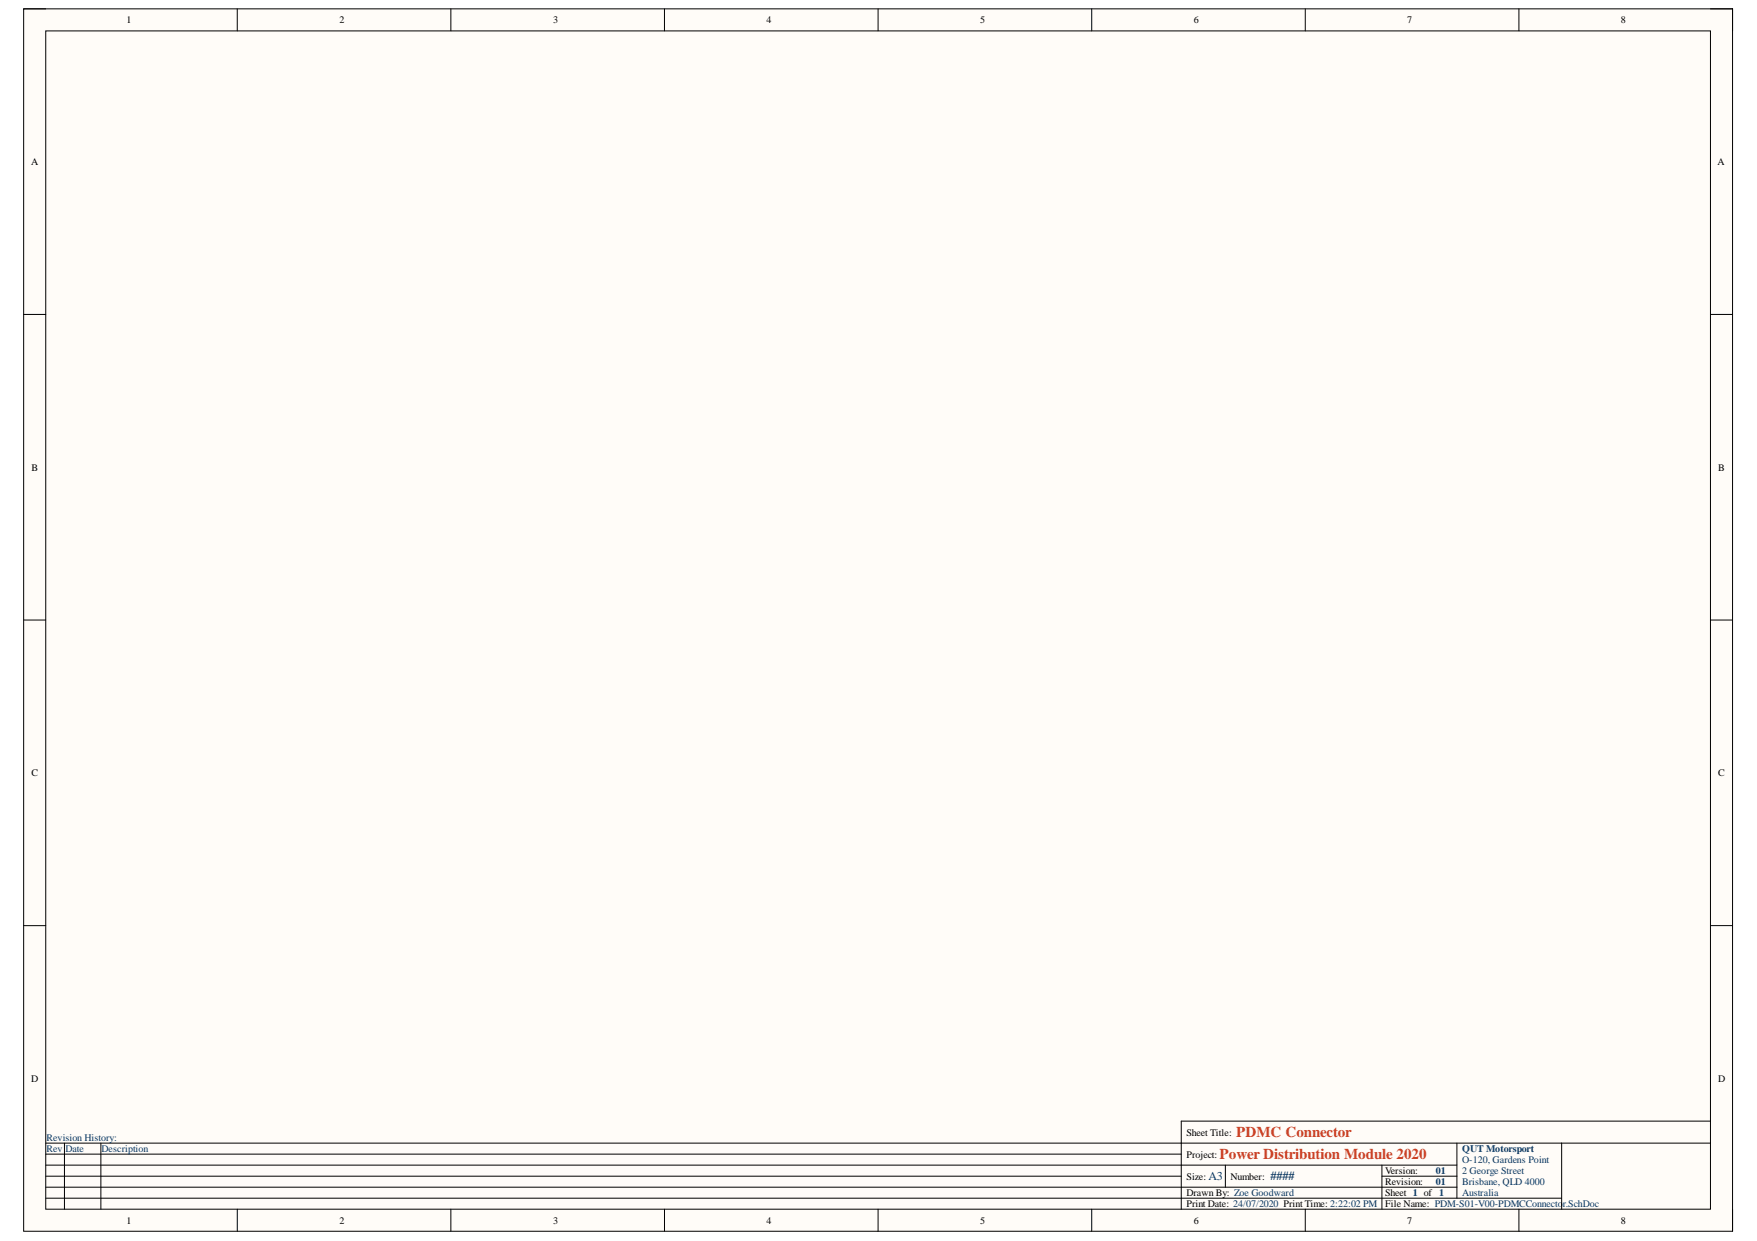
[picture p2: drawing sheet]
<svg xmlns="http://www.w3.org/2000/svg" width="297mm" height="210mm" viewBox="0 0 297 210" stroke-linecap="round" stroke-linejoin="round" font-family="sans-serif">
<defs><g id="words">
<g font-size="2.5" fill="#cc4125">
<text x="206.2" y="196">Power Distribution Module 2020</text>
<text x="209" y="192.3">PDMC Connector</text>
</g>
<g font-size="2" fill="#073763">
<text x="204.3" y="199.6">A3</text>
<text x="214.8" y="199.6">####</text>
</g>
<g font-size="1.7">
<text x="21.4" y="3.9">1</text>
<text x="57.4" y="3.9">2</text>
<text x="93.5" y="3.9">3</text>
<text x="129.6" y="3.9">4</text>
<text x="165.7" y="3.9">5</text>
<text x="201.9" y="3.9">6</text>
<text x="237.9" y="3.9">7</text>
<text x="274" y="3.9">8</text>
<text x="5.2" y="27.9">A</text>
<text x="290.4" y="27.9">A</text>
<text x="5.3" y="79.6">B</text>
<text x="290.5" y="79.6">B</text>
<text x="5.3" y="131.3">C</text>
<text x="290.5" y="131.3">C</text>
<text x="5.2" y="182.9">D</text>
<text x="290.5" y="182.9">D</text>
<text x="200.6" y="195.8">Project:</text>
<text x="200.6" y="192.1">Sheet Title:</text>
<text x="200.6" y="199.5">Size:</text>
<text x="200.6" y="202.3">Drawn By: Zoe Goodward</text>
<text x="208" y="199.5">Number:</text>
<text x="234.2" y="200.4">Revision:</text>
<text x="234.2" y="202.3">Sheet 1 of 1</text>
<text x="234.2" y="198.6">Version:</text>
<text x="21.4" y="207">1</text>
<text x="57.4" y="207">2</text>
<text x="93.5" y="207">3</text>
<text x="129.6" y="207">4</text>
<text x="165.7" y="207">5</text>
<text x="200.6" y="204.2">Print Date: 24/07/2020 Print Time: 2:22:02 PM</text>
<text x="201.9" y="207">6</text>
<text x="234.2" y="204.2">File Name: PDM-S01-V00-PDMCConnector.SchDoc</text>
<text x="237.9" y="207">7</text>
<text x="274" y="207">8</text>
</g>
<g font-size="1.7" fill="#073763">
<text x="7.9" y="194.9">Rev</text>
<text x="7.9" y="193">Revision History:</text>
<text x="11.1" y="194.9">Date</text>
<text x="17.2" y="194.9">Description</text>
<text x="247.2" y="194.9">QUT Motorsport</text>
<text x="247.2" y="196.7">O-120, Gardens Point</text>
<text x="242.7" y="200.4">01</text>
<text x="242.7" y="198.6">01</text>
<text x="247.2" y="198.6">2 George Street</text>
<text x="247.2" y="200.4">Brisbane, QLD 4000</text>
<text x="247.2" y="202.3">Australia</text>
</g>
</g></defs>
<path d="M4 1.5h288.9v206.8h-288.9z" fill-rule="evenodd" fill="#fffcf8"/>
<path d="M4 1.5h288.9v206.8h-288.9z" fill="none" stroke="#000" stroke-width=".17"/>
<path d="M7.7 5.2h281.5v199.3h-281.5z" fill-rule="evenodd" fill="#fffcf8"/>
<g fill="none" stroke="#000" stroke-width=".17">
<path d="M4 1.5h3.7M7.7 5.2h281.5v199.3h-281.5zM40.1 1.5v3.7M76.2 1.5v3.7M112.3 1.5v3.7M148.4 1.5v3.7M184.6 1.5v3.7M220.7 1.5v3.7M256.8 1.5v3.7M289.2 1.5h3.7v3.7M4 53.2h3.7M289.2 53.2h3.7"/>
<path d="M4 104.9h3.7M289.2 104.9h3.7M4 156.6h3.7M289.2 156.6h3.7M7.7 193.3h281.5M7.7 197.1h238.6M7.7 195.2h192M7.7 198.9h192M10.9 193.3v11.2M17.1 193.3v11.2M207.2 197.1v3.7M233.6 197.1v7.4"/>
<path d="M233.6 198.9h12.7M246.3 193.3v9.4M264 193.3v11.2M289.2 189.6h-89.5v14.9M7.7 202.7h256.3M7.7 200.8h238.6M40.1 204.5v3.8M76.2 204.5v3.8M112.3 204.5v3.8M148.4 204.5v3.8M184.6 204.5v3.8M220.7 204.5v3.8"/>
<path d="M256.8 204.5v3.8M292.9 204.5v3.8"/>
</g>
<use href="#words"/>
</svg>
